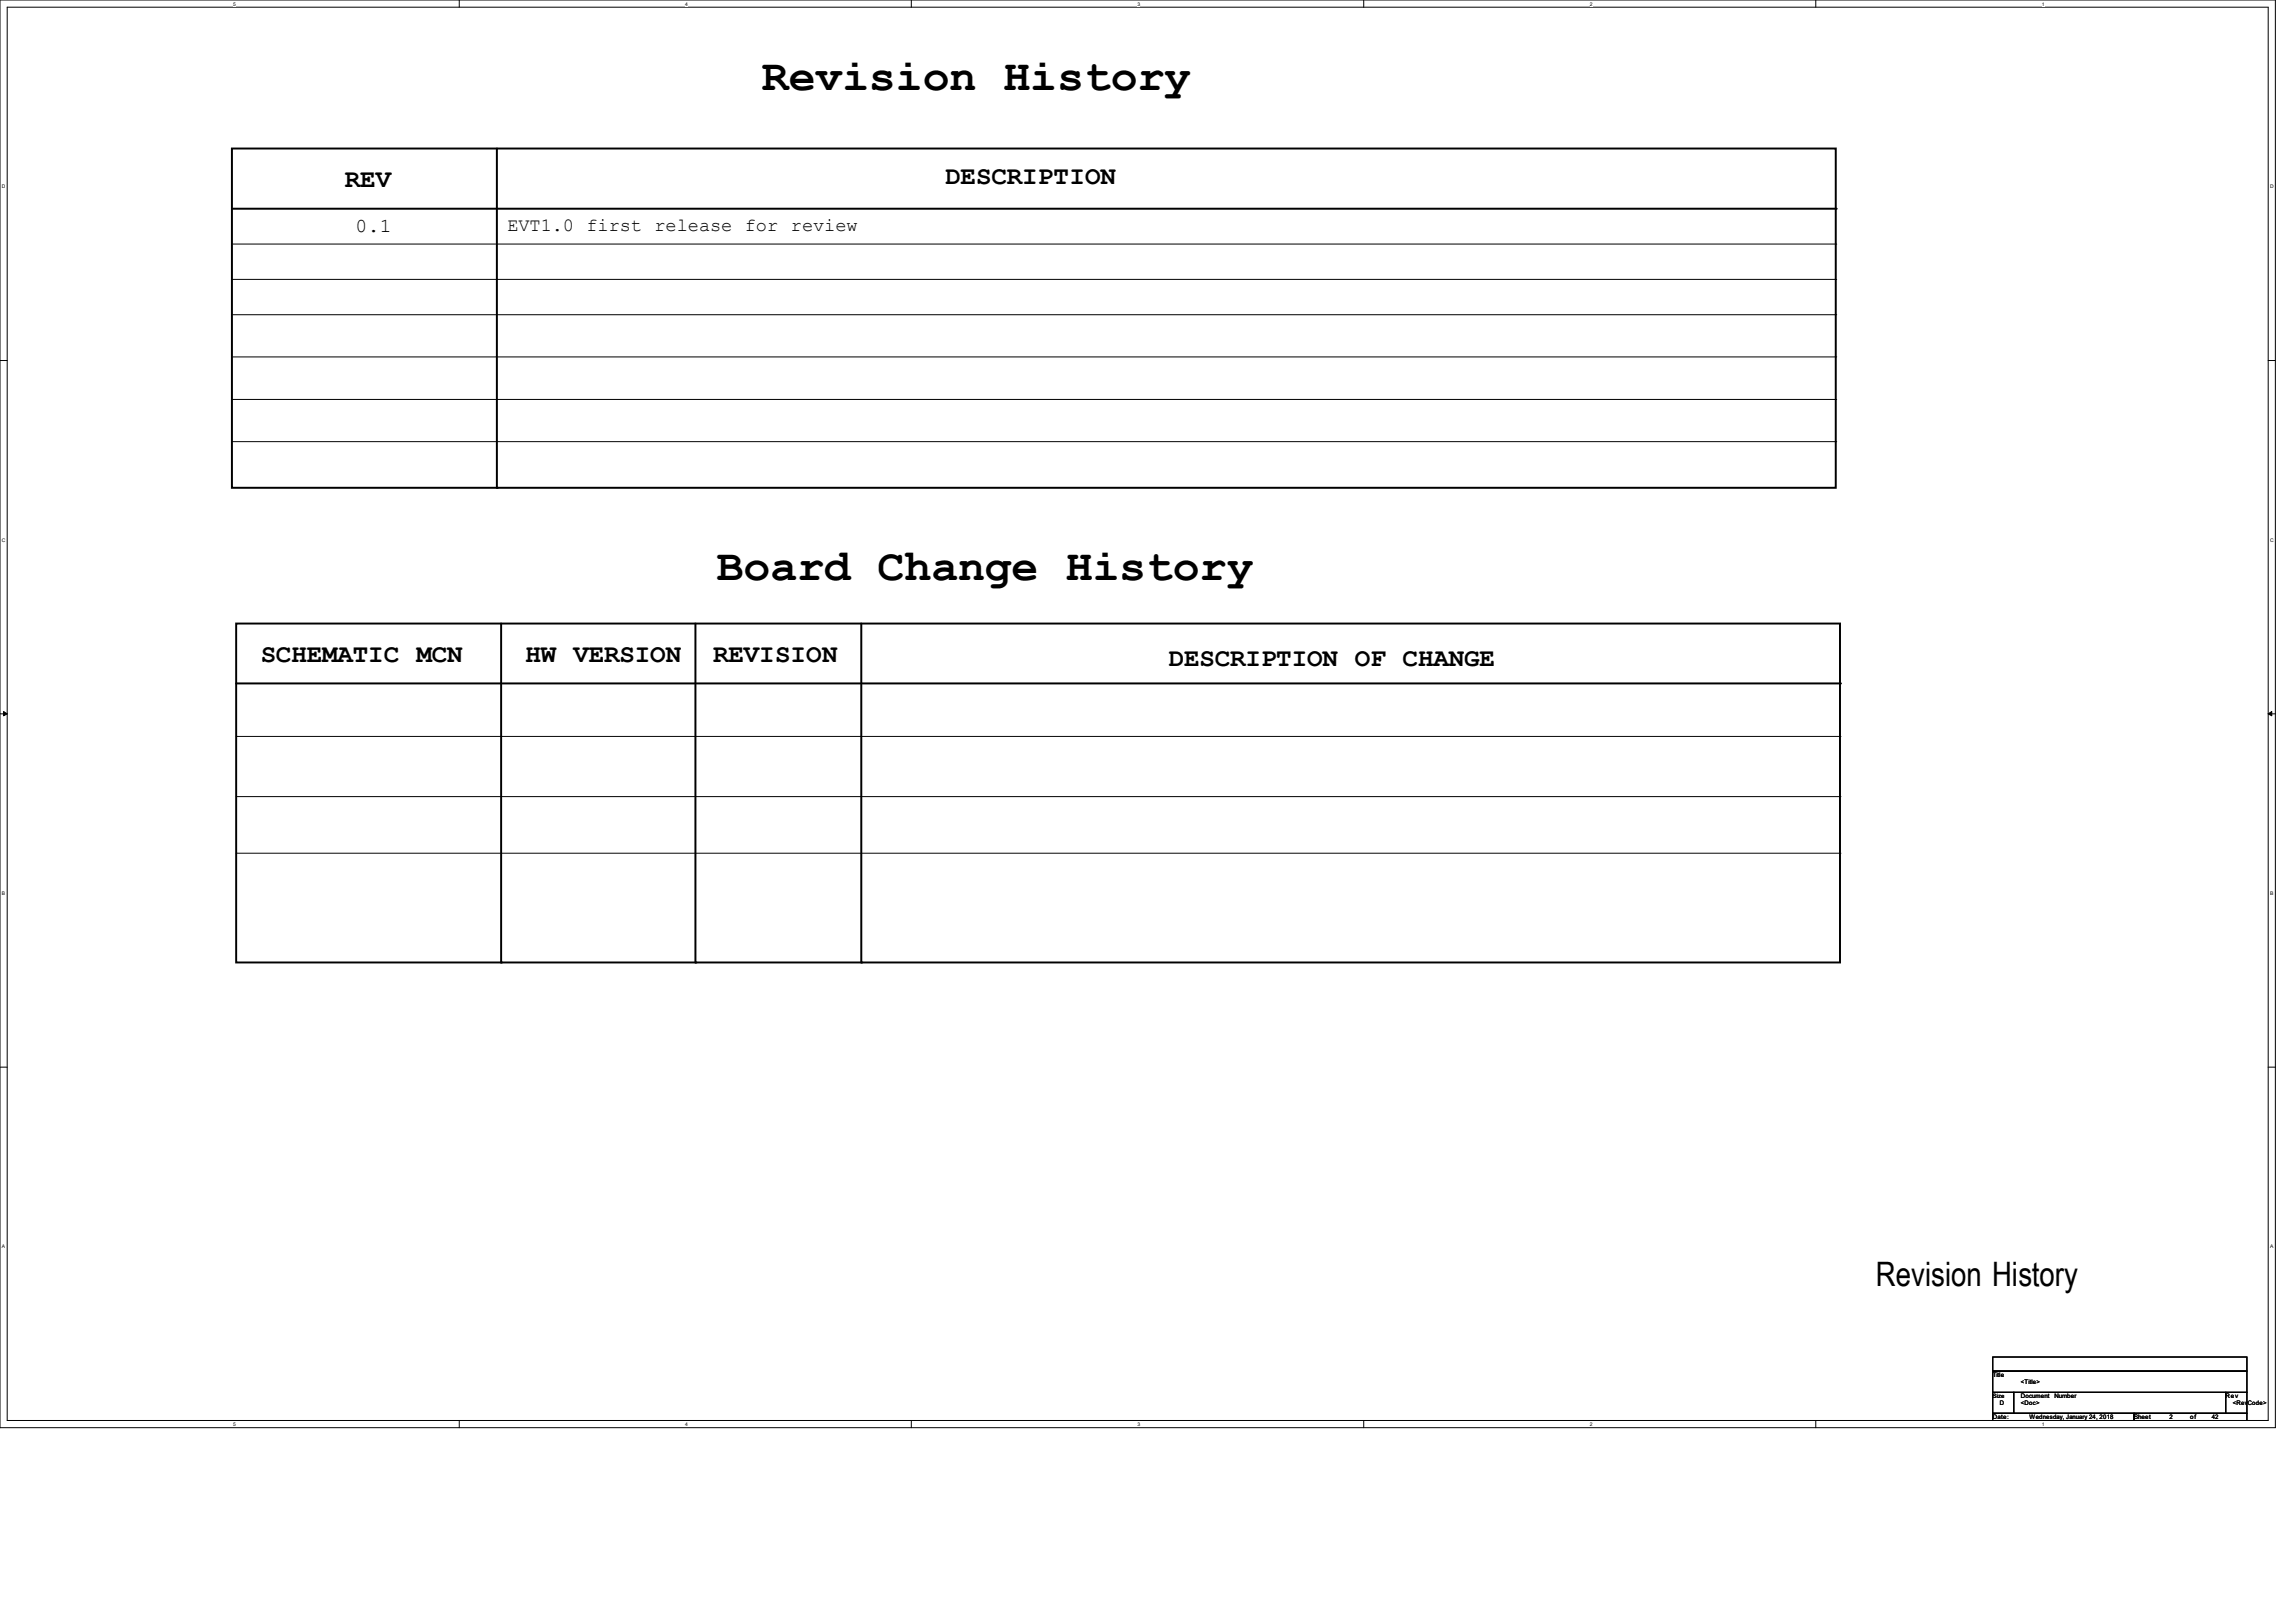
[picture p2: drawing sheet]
<svg xmlns="http://www.w3.org/2000/svg" width="297mm" height="210mm" viewBox="0 0 297 210" stroke-linecap="round" stroke-linejoin="round" font-family="sans-serif">
<defs><g id="words">
<g font-size="5.8">
<text x="98.6" y="11.7">Revision History</text>
<text x="92.8" y="75.1">Board Change History</text>
</g>
<text font-size="4.4" x="242.8" y="166.5">Revision History</text>
<g font-size="3.3">
<text x="122.3" y="23.8">DESCRIPTION</text>
<text x="44.6" y="24.3">REV</text>
<text x="33.7" y="85.7">SCHEMATIC MCN</text>
<text x="68" y="85.7">HW VERSION</text>
<text x="92.3" y="85.7">REVISION</text>
<text x="151.3" y="86.1">DESCRIPTION OF CHANGE</text>
</g>
<text font-size="2.5" x="46" y="30">0.1</text>
<text font-size="2.4" x="65.7" y="29.8">EVT1.0 first release for review</text>
<g font-size=".8">
<text x="257.9" y="178.2">Title</text>
<text x="261.5" y="179.1">&lt;Title&gt;</text>
<text x="257.9" y="180.9">Size</text>
<text x="257.9" y="183.6">Date:</text>
<text x="258.8" y="181.8">D</text>
<text x="261.5" y="180.9">Document</text>
<text x="261.5" y="181.8">&lt;Doc&gt;</text>
<text x="262.6" y="183.6">Wednesday, January 24, 2018</text>
<text x="265.9" y="180.9">Number</text>
<text x="276.2" y="183.6">Sheet</text>
<text x="280.8" y="183.6">2</text>
<text x="283.5" y="183.6">of</text>
<text x="286.2" y="183.6">42</text>
<text x="288" y="180.9">Rev</text>
<text x="289" y="181.8">&lt;RevCode&gt;</text>
</g>
<g font-size=".6">
<text x="30.2" y=".7">5</text>
<text x="88.7" y=".7">4</text>
<text x="147.2" y=".7">3</text>
<text x="205.7" y=".7">2</text>
<text x="264.2" y=".7">1</text>
<text x=".3" y="24.4">D</text>
<text x="293.8" y="24.4">D</text>
<text x=".3" y="70.1">C</text>
<text x="293.8" y="70.1">C</text>
<text x=".3" y="115.8">B</text>
<text x="293.8" y="115.8">B</text>
<text x=".3" y="161.5">A</text>
<text x="293.8" y="161.5">A</text>
<text x="30.2" y="184.5">5</text>
<text x="88.7" y="184.5">4</text>
<text x="147.2" y="184.5">3</text>
<text x="205.7" y="184.5">2</text>
<text x="264.2" y="184.5">1</text>
</g>
</g></defs>
<path d="M0 0h294.5v184.7h-294.5zM.9 .9h292.6v182.9h-292.6z" fill="none" stroke="#000" stroke-width=".13"/>
<g fill="#fff">
<path d="M30.2 .1h.3v.7h-.3z"/>
<path d="M30.2 183.9h.3v.8h-.3z"/>
</g>
<path d="M59.4 0v.9M59.4 183.8v.9" fill="none" stroke="#000" stroke-width=".13"/>
<g fill="#fff">
<path d="M88.7 .1h.3v.7h-.3z"/>
<path d="M88.7 183.9h.3v.8h-.3z"/>
</g>
<path d="M117.9 0v.9M117.9 183.8v.9" fill="none" stroke="#000" stroke-width=".13"/>
<g fill="#fff">
<path d="M147.2 .1h.3v.7h-.3z"/>
<path d="M147.2 183.9h.3v.8h-.3z"/>
</g>
<path d="M176.5 0v.9M176.5 183.8v.9" fill="none" stroke="#000" stroke-width=".13"/>
<g fill="#fff">
<path d="M205.7 .1h.4v.7h-.4z"/>
<path d="M205.7 183.9h.4v.8h-.4z"/>
</g>
<path d="M235 0v.9M235 183.8v.9" fill="none" stroke="#000" stroke-width=".13"/>
<g fill="#fff">
<path d="M264.2 .1h.4v.7h-.4z"/>
<path d="M264.2 183.9h.4v.8h-.4z"/>
<path d="M.3 23.8h.4v.7h-.4z"/>
<path d="M293.8 23.8h.5v.7h-.5z"/>
<path d="M.3 69.5h.4v.7h-.4z"/>
<path d="M293.8 69.5h.5v.7h-.5z"/>
</g>
<path d="M0 46.7h.9M293.5 46.7h1" fill="none" stroke="#000" stroke-width=".13"/>
<g fill="#fff">
<path d="M.3 115.2h.4v.8h-.4z"/>
<path d="M293.8 115.2h.4v.8h-.4z"/>
</g>
<path d="M0 92.4h.9M293.5 92.4h1" fill="none" stroke="#000" stroke-width=".13"/>
<path d="M.5 92.1l.4 .3-.4 .2zM293.5 92.4l.5-.3v.5z" fill="#000" stroke="#000" stroke-width=".13"/>
<g fill="#fff">
<path d="M.3 161h.3v.7h-.3z"/>
<path d="M293.8 161h.4v.7h-.4z"/>
</g>
<g fill="none" stroke="#000" stroke-width=".13">
<path d="M30 31.6h207.6M30 36.2h207.6M237.6 31.6h.1M237.6 36.2h.1M30 40.7h207.6M30 46.2h207.6M30 51.7h207.6M30 57.1h207.6M237.6 40.7h.1M237.6 46.2h.1M237.6 51.7h.1M237.6 57.1h.1"/>
<path d="M30.6 95.3h207.5M238.1 95.3h.1M30.6 103.1h207.5M30.6 110.4h207.5M238.1 103.1h.1M238.1 110.4h.1M0 138.1h.9M293.5 138.1h1M257.9 175.6h32.9v1.8h-32.9zM257.9 177.4h32.9v2.8h-32.9zM257.9 180.2h2.7v2.7h-2.7zM257.9 182.9h18.3v.9h-18.3z"/>
<path d="M260.6 180.2h27.4v2.7h-27.4zM276.2 182.9h14.6v.9h-14.6zM288 180.2h2.8v2.7h-2.8z"/>
</g>
<g fill="none" stroke="#000" stroke-width=".25">
<path d="M30 19.2h207.6v43.9h-207.6zM64.3 19.2v43.9M30 27h207.6M237.6 27h.1M64.3 63.1h.1M30.6 80.7h207.5v43.8h-207.5zM30.6 88.4h207.5M64.9 80.7v43.8M90 80.7v43.8M111.5 80.7v43.8M238.1 88.4h.1M64.9 124.5h.1"/>
<path d="M90 124.5h.1M111.5 124.5h.1"/>
</g>
<use href="#words"/>
</svg>
